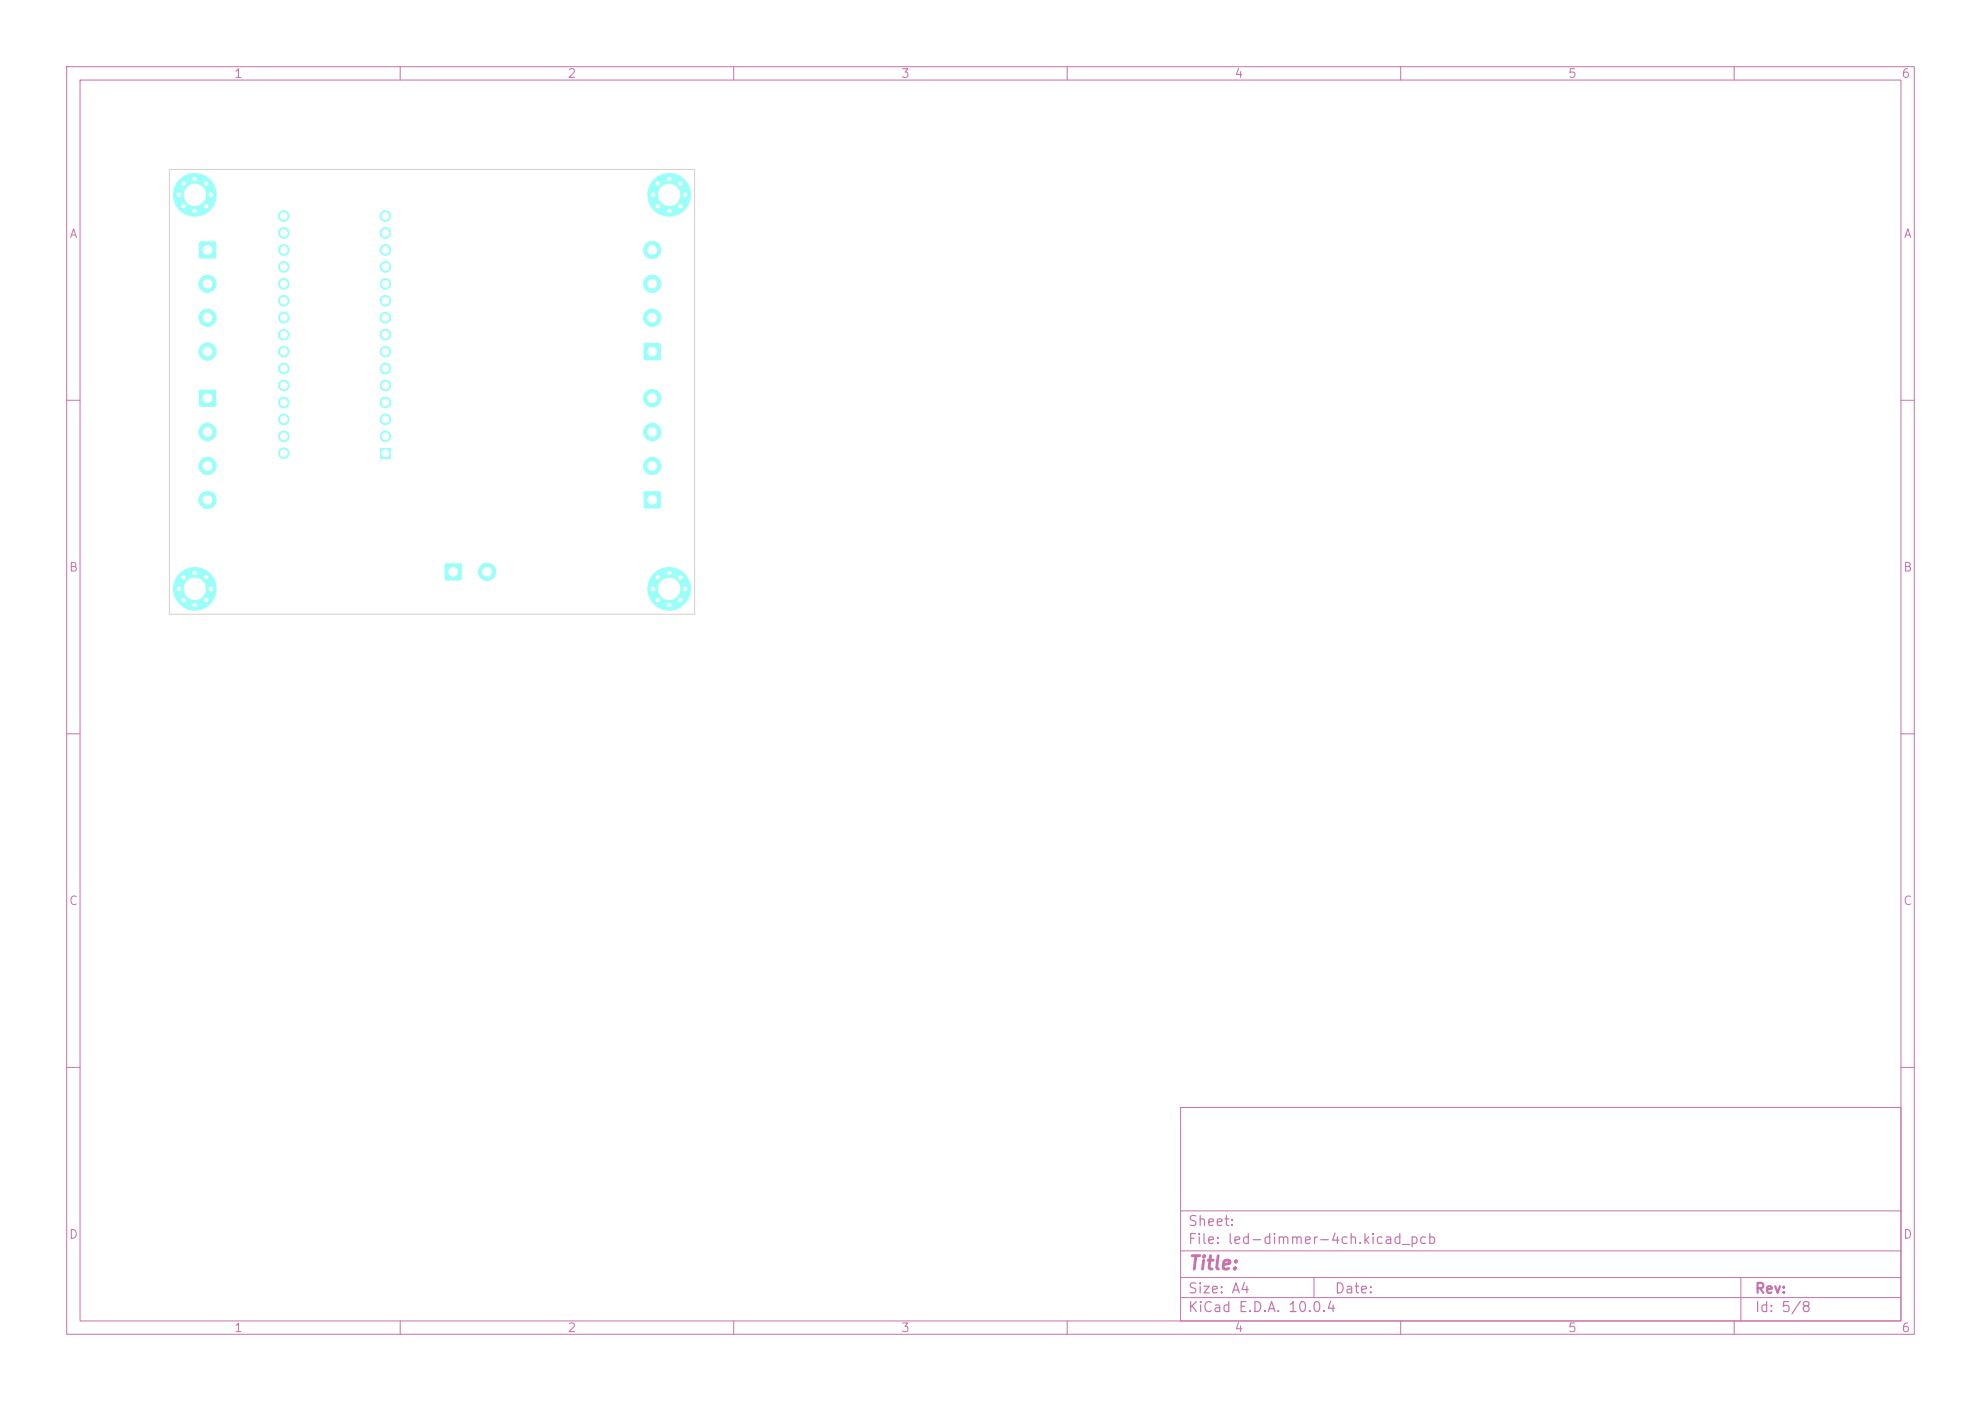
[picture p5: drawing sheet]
<svg xmlns="http://www.w3.org/2000/svg" width="297mm" height="210mm" viewBox="0 0 297 210" stroke-linecap="round" stroke-linejoin="round" font-family="sans-serif">
<defs><g id="words">
<text font-size="2" fill="#c872ab" x="178" y="190.8">Title:</text>
<g font-size="1.5" fill="#c872ab">
<text x="178" y="184.2">Sheet:</text>
<text x="178" y="186.9">File: led-dimmer-4ch.kicad_pcb</text>
<text x="178" y="197.1">KiCad E.D.A. 10.0.4</text>
<text x="178" y="194.3">Size: A4</text>
<text x="200" y="194.3">Date:</text>
<text x="263" y="194.3">Rev:</text>
<text x="263" y="197.1">Id: 5/8</text>
</g>
<g font-size="1.3" fill="#c872ab">
<text x="35" y="12">1</text>
<text x="85" y="12">2</text>
<text x="135" y="12">3</text>
<text x="185" y="12">4</text>
<text x="235" y="12">5</text>
<text x="285" y="12">6</text>
<text x="10.3" y="36">A</text>
<text x="285.4" y="36">A</text>
<text x="10.3" y="86">B</text>
<text x="285.3" y="86">B</text>
<text x="10.3" y="136">C</text>
<text x="285.3" y="136">C</text>
<text x="10.3" y="186">D</text>
<text x="285.3" y="186">D</text>
<text x="35" y="200">1</text>
<text x="85" y="200">2</text>
<text x="135" y="200">3</text>
<text x="185" y="200">4</text>
<text x="235" y="200">5</text>
<text x="285" y="200">6</text>
</g>
</g></defs>
<g fill="none" stroke="#c872ab" stroke-width=".15">
<path d="M10 10h277v190h-277zM12 12h273v186h-273zM60 10v2M110 10v2M160 10v2M210 10v2M260 10v2M10 60h2M285 60h2M10 110h2M285 110h2M10 160h2"/>
<path d="M177 166h108v32h-108zM285 160h2M60 198v2M110 198v2M160 198v2M177 194.5h108M177 191.5h108M177 187.5h108M177 181.5h108M197 191.5v3M210 198v2M260 198v2"/>
<path d="M261 191.5v6.5"/>
</g>
<path d="M96.6 51.5h2.4v2.4h-2.4z" fill="#9afff8"/>
<g fill="#9afff8" stroke="#9afff8" stroke-width=".15">
<circle cx="97.8" cy="47.6" r="1.3"/>
<circle cx="97.8" cy="42.5" r="1.3"/>
<circle cx="97.8" cy="37.5" r="1.3"/>
</g>
<path d="M29.9 36.2h2.4v2.5h-2.4z" fill="#9afff8"/>
<g fill="#9afff8" stroke="#9afff8" stroke-width=".15">
<circle cx="31.1" cy="42.5" r="1.3"/>
<circle cx="31.1" cy="47.6" r="1.3"/>
<circle cx="31.1" cy="52.7" r="1.3"/>
</g>
<path d="M96.6 73.7h2.4v2.5h-2.4z" fill="#9afff8"/>
<g fill="#9afff8" stroke="#9afff8" stroke-width=".15">
<circle cx="97.8" cy="69.8" r="1.3"/>
<circle cx="97.8" cy="64.8" r="1.3"/>
<circle cx="97.8" cy="59.7" r="1.3"/>
<circle cx="97.9" cy="29.2" r=".4"/>
<circle cx="98.6" cy="27.5" r=".4"/>
<circle cx="98.6" cy="30.9" r=".4"/>
<circle cx="100.3" cy="26.8" r=".4"/>
<circle cx="100.3" cy="29.2" r="3.2"/>
<circle cx="100.3" cy="31.6" r=".4"/>
<circle cx="102" cy="27.5" r=".4"/>
<circle cx="102" cy="30.9" r=".4"/>
<circle cx="102.7" cy="29.2" r=".4"/>
<circle cx="26.8" cy="29.2" r=".4"/>
<circle cx="27.5" cy="27.5" r=".4"/>
<circle cx="27.5" cy="30.9" r=".4"/>
<circle cx="29.2" cy="26.8" r=".4"/>
<circle cx="29.2" cy="29.2" r="3.2"/>
<circle cx="29.2" cy="31.6" r=".4"/>
<circle cx="30.9" cy="27.5" r=".4"/>
<circle cx="30.9" cy="30.9" r=".4"/>
<circle cx="31.6" cy="29.2" r=".4"/>
<circle cx="97.9" cy="88.3" r=".4"/>
<circle cx="98.6" cy="86.6" r=".4"/>
<circle cx="98.6" cy="90" r=".4"/>
<circle cx="100.3" cy="85.9" r=".4"/>
<circle cx="100.3" cy="88.3" r="3.2"/>
<circle cx="100.3" cy="90.7" r=".4"/>
<circle cx="102" cy="86.6" r=".4"/>
<circle cx="102" cy="90" r=".4"/>
<circle cx="102.7" cy="88.3" r=".4"/>
</g>
<path d="M66.7 84.5h2.5v2.5h-2.5z" fill="#9afff8"/>
<g fill="#9afff8" stroke="#9afff8" stroke-width=".15">
<circle cx="73" cy="85.7" r="1.3"/>
<circle cx="26.8" cy="88.3" r=".4"/>
<circle cx="27.5" cy="86.6" r=".4"/>
<circle cx="27.5" cy="90" r=".4"/>
<circle cx="29.2" cy="85.9" r=".4"/>
<circle cx="29.2" cy="88.3" r="3.2"/>
<circle cx="29.2" cy="90.7" r=".4"/>
<circle cx="30.9" cy="86.6" r=".4"/>
<circle cx="30.9" cy="90" r=".4"/>
<circle cx="31.6" cy="88.3" r=".4"/>
</g>
<path d="M57 67.1h1.6v1.6h-1.6z" fill="#9afff8"/>
<g fill="#9afff8" stroke="#9afff8" stroke-width=".15">
<circle cx="57.8" cy="65.4" r=".8"/>
<circle cx="57.8" cy="62.9" r=".8"/>
<circle cx="57.8" cy="60.3" r=".8"/>
<circle cx="57.8" cy="57.8" r=".8"/>
<circle cx="57.8" cy="55.2" r=".8"/>
<circle cx="57.8" cy="52.7" r=".8"/>
<circle cx="57.8" cy="50.2" r=".8"/>
<circle cx="57.8" cy="47.6" r=".8"/>
<circle cx="57.8" cy="45.1" r=".8"/>
<circle cx="57.8" cy="42.5" r=".8"/>
<circle cx="57.8" cy="40" r=".8"/>
<circle cx="57.8" cy="37.5" r=".8"/>
<circle cx="57.8" cy="34.9" r=".8"/>
<circle cx="57.8" cy="32.4" r=".8"/>
<circle cx="42.5" cy="32.4" r=".8"/>
<circle cx="42.5" cy="34.9" r=".8"/>
<circle cx="42.5" cy="37.5" r=".8"/>
<circle cx="42.5" cy="40" r=".8"/>
<circle cx="42.5" cy="42.5" r=".8"/>
<circle cx="42.5" cy="45.1" r=".8"/>
<circle cx="42.5" cy="47.6" r=".8"/>
<circle cx="42.5" cy="50.2" r=".8"/>
<circle cx="42.5" cy="52.7" r=".8"/>
<circle cx="42.5" cy="55.2" r=".8"/>
<circle cx="42.5" cy="57.8" r=".8"/>
<circle cx="42.5" cy="60.3" r=".8"/>
<circle cx="42.5" cy="62.9" r=".8"/>
<circle cx="42.5" cy="65.4" r=".8"/>
<circle cx="42.5" cy="67.9" r=".8"/>
</g>
<path d="M29.9 58.5h2.4v2.4h-2.4z" fill="#9afff8"/>
<g fill="#9afff8" stroke="#9afff8" stroke-width=".15">
<circle cx="31.1" cy="64.8" r="1.3"/>
<circle cx="31.1" cy="69.8" r="1.3"/>
<circle cx="31.1" cy="74.9" r="1.3"/>
</g>
<path d="M25.4 25.4h78.7v66.7h-78.7z" fill="none" stroke="#d0d2cd" stroke-width=".15"/>
<g fill="#fff" stroke="#fff" stroke-width=".15">
<circle cx="97.8" cy="52.7" r=".65"/>
<circle cx="97.8" cy="47.6" r=".65"/>
<circle cx="97.8" cy="42.5" r=".65"/>
<circle cx="97.8" cy="37.5" r=".65"/>
<circle cx="31.1" cy="37.5" r=".65"/>
<circle cx="31.1" cy="42.5" r=".65"/>
<circle cx="31.1" cy="47.6" r=".65"/>
<circle cx="31.1" cy="52.7" r=".65"/>
<circle cx="97.8" cy="74.9" r=".65"/>
<circle cx="97.8" cy="69.8" r=".65"/>
<circle cx="97.8" cy="64.8" r=".65"/>
<circle cx="97.8" cy="59.7" r=".65"/>
<circle cx="97.9" cy="29.2" r=".25"/>
<circle cx="98.6" cy="27.5" r=".25"/>
<circle cx="98.6" cy="30.9" r=".25"/>
<circle cx="100.3" cy="26.8" r=".25"/>
<circle cx="100.3" cy="29.2" r="1.6"/>
<circle cx="100.3" cy="31.6" r=".25"/>
<circle cx="102" cy="27.5" r=".25"/>
<circle cx="102" cy="30.9" r=".25"/>
<circle cx="102.7" cy="29.2" r=".25"/>
<circle cx="26.8" cy="29.2" r=".25"/>
<circle cx="27.5" cy="27.5" r=".25"/>
<circle cx="27.5" cy="30.9" r=".25"/>
<circle cx="29.2" cy="26.8" r=".25"/>
<circle cx="29.2" cy="29.2" r="1.6"/>
<circle cx="29.2" cy="31.6" r=".25"/>
<circle cx="30.9" cy="27.5" r=".25"/>
<circle cx="30.9" cy="30.9" r=".25"/>
<circle cx="31.6" cy="29.2" r=".25"/>
<circle cx="97.9" cy="88.3" r=".25"/>
<circle cx="98.6" cy="86.6" r=".25"/>
<circle cx="98.6" cy="90" r=".25"/>
<circle cx="100.3" cy="85.9" r=".25"/>
<circle cx="100.3" cy="88.3" r="1.6"/>
<circle cx="100.3" cy="90.7" r=".25"/>
<circle cx="102" cy="86.6" r=".25"/>
<circle cx="102" cy="90" r=".25"/>
<circle cx="102.7" cy="88.3" r=".25"/>
<circle cx="67.9" cy="85.7" r=".65"/>
<circle cx="73" cy="85.7" r=".65"/>
<circle cx="26.8" cy="88.3" r=".25"/>
<circle cx="27.5" cy="86.6" r=".25"/>
<circle cx="27.5" cy="90" r=".25"/>
<circle cx="29.2" cy="85.9" r=".25"/>
<circle cx="29.2" cy="88.3" r="1.6"/>
<circle cx="29.2" cy="90.7" r=".25"/>
<circle cx="30.9" cy="86.6" r=".25"/>
<circle cx="30.9" cy="90" r=".25"/>
<circle cx="31.6" cy="88.3" r=".25"/>
<circle cx="57.8" cy="67.9" r=".5"/>
<circle cx="57.8" cy="65.4" r=".5"/>
<circle cx="57.8" cy="62.9" r=".5"/>
<circle cx="57.8" cy="60.3" r=".5"/>
<circle cx="57.8" cy="57.8" r=".5"/>
<circle cx="57.8" cy="55.2" r=".5"/>
<circle cx="57.8" cy="52.7" r=".5"/>
<circle cx="57.8" cy="50.2" r=".5"/>
<circle cx="57.8" cy="47.6" r=".5"/>
<circle cx="57.8" cy="45.1" r=".5"/>
<circle cx="57.8" cy="42.5" r=".5"/>
<circle cx="57.8" cy="40" r=".5"/>
<circle cx="57.8" cy="37.5" r=".5"/>
<circle cx="57.8" cy="34.9" r=".5"/>
<circle cx="57.8" cy="32.4" r=".5"/>
<circle cx="42.5" cy="32.4" r=".5"/>
<circle cx="42.5" cy="34.9" r=".5"/>
<circle cx="42.5" cy="37.5" r=".5"/>
<circle cx="42.5" cy="40" r=".5"/>
<circle cx="42.5" cy="42.5" r=".5"/>
<circle cx="42.5" cy="45.1" r=".5"/>
<circle cx="42.5" cy="47.6" r=".5"/>
<circle cx="42.5" cy="50.2" r=".5"/>
<circle cx="42.5" cy="52.7" r=".5"/>
<circle cx="42.5" cy="55.2" r=".5"/>
<circle cx="42.5" cy="57.8" r=".5"/>
<circle cx="42.5" cy="60.3" r=".5"/>
<circle cx="42.5" cy="62.9" r=".5"/>
<circle cx="42.5" cy="65.4" r=".5"/>
<circle cx="42.5" cy="67.9" r=".5"/>
<circle cx="31.1" cy="59.7" r=".65"/>
<circle cx="31.1" cy="64.8" r=".65"/>
<circle cx="31.1" cy="69.8" r=".65"/>
<circle cx="31.1" cy="74.9" r=".65"/>
</g>
<use href="#words"/>
</svg>
